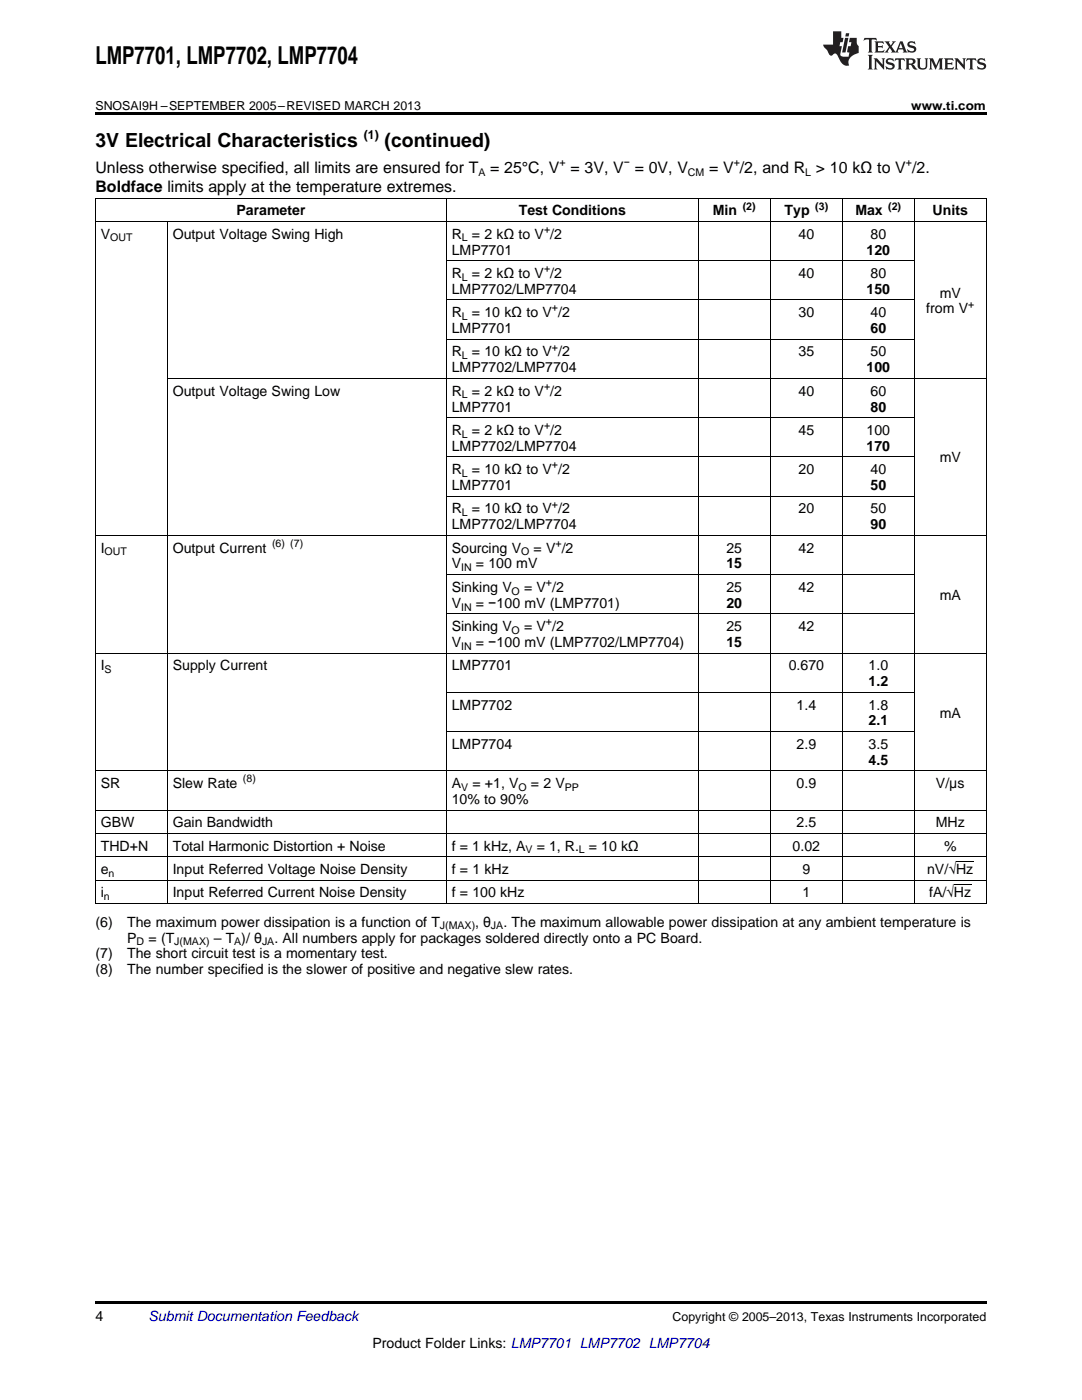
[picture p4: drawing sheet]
<svg xmlns="http://www.w3.org/2000/svg" width="216mm" height="279mm" viewBox="0 0 216 279" stroke-linecap="round" stroke-linejoin="round" font-family="sans-serif">
<defs><g id="words">
<text font-size="4.9" x="19" y="12.8">LMP7701, LMP7702, LMP7704</text>
<g font-size="3.9">
<text x="19" y="29.3">3V Electrical Characteristics</text>
<text x="76.7" y="29.3">(continued)</text>
</g>
<g font-size="3.2">
<text x="19" y="34.4">Unless otherwise specified, all limits are ensured for T</text>
<text x="97.8" y="34.4">= 25°C, V = 3V, V = 0V, V</text>
<text x="141.5" y="34.4">= V /2, and R &gt; 10 kΩ to V /2.</text>
<text x="19" y="38.3">Boldface limits apply at the temperature extremes.</text>
</g>
<g font-size="2.8">
<text x="20.1" y="47.6">V</text>
<text x="34.5" y="47.6">Output Voltage Swing High</text>
<text x="47.2" y="43">Parameter</text>
<text x="90.1" y="47.6">R</text>
<text x="94.2" y="47.6">= 2 kΩ to V /2</text>
<text x="103.5" y="43">Test Conditions</text>
<text x="142.2" y="43">Min</text>
<text x="156.6" y="43">Typ</text>
<text x="159.3" y="47.6">40</text>
<text x="170.7" y="43">Max</text>
<text x="173.7" y="47.6">80</text>
<text x="186.1" y="43">Units</text>
<text x="90.1" y="50.8">LMP7701</text>
<text x="172.9" y="50.8">120</text>
<text x="90.1" y="55.5">R</text>
<text x="90.1" y="58.6">LMP7702/LMP7704</text>
<text x="94.2" y="55.5">= 2 kΩ to V /2</text>
<text x="159.3" y="55.5">40</text>
<text x="172.9" y="58.6">150</text>
<text x="173.7" y="55.5">80</text>
<text x="187.5" y="59.4">mV</text>
<text x="90.1" y="63.3">R</text>
<text x="94.2" y="63.3">= 10 kΩ to V /2</text>
<text x="159.3" y="63.3">30</text>
<text x="173.7" y="63.3">40</text>
<text x="184.8" y="62.5">from V</text>
<text x="90.1" y="66.5">LMP7701</text>
<text x="90.1" y="71.1">R</text>
<text x="94.2" y="71.1">= 10 kΩ to V /2</text>
<text x="159.3" y="71.1">35</text>
<text x="173.7" y="66.5">60</text>
<text x="173.7" y="71.1">50</text>
<text x="90.1" y="74.3">LMP7702/LMP7704</text>
<text x="172.9" y="74.3">100</text>
<text x="34.5" y="79">Output Voltage Swing Low</text>
<text x="90.1" y="79">R</text>
<text x="90.1" y="82.1">LMP7701</text>
<text x="94.2" y="79">= 2 kΩ to V /2</text>
<text x="159.3" y="79">40</text>
<text x="173.7" y="79">60</text>
<text x="173.7" y="82.1">80</text>
<text x="90.1" y="86.8">R</text>
<text x="90.1" y="90">LMP7702/LMP7704</text>
<text x="94.2" y="86.8">= 2 kΩ to V /2</text>
<text x="159.3" y="86.8">45</text>
<text x="172.9" y="86.8">100</text>
<text x="172.9" y="90">170</text>
<text x="90.1" y="94.6">R</text>
<text x="94.2" y="94.6">= 10 kΩ to V /2</text>
<text x="159.3" y="94.6">20</text>
<text x="173.7" y="94.6">40</text>
<text x="187.5" y="92.3">mV</text>
<text x="90.1" y="97.8">LMP7701</text>
<text x="173.7" y="97.8">50</text>
<text x="90.1" y="102.4">R</text>
<text x="90.1" y="105.6">LMP7702/LMP7704</text>
<text x="94.2" y="102.4">= 10 kΩ to V /2</text>
<text x="159.3" y="102.4">20</text>
<text x="173.7" y="102.4">50</text>
<text x="173.7" y="105.6">90</text>
<text x="20.1" y="110.3">I</text>
<text x="34.5" y="110.3">Output Current</text>
<text x="90.1" y="110.3">Sourcing V</text>
<text x="90.1" y="113.5">V</text>
<text x="95" y="113.5">= 100 mV</text>
<text x="106.5" y="110.3">= V /2</text>
<text x="145" y="110.3">25</text>
<text x="145" y="113.5">15</text>
<text x="159.3" y="110.3">42</text>
<text x="90.1" y="118.1">Sinking V</text>
<text x="104.6" y="118.1">= V /2</text>
<text x="145" y="118.1">25</text>
<text x="159.3" y="118.1">42</text>
<text x="187.5" y="119.7">mA</text>
<text x="90.1" y="121.3">V</text>
<text x="90.1" y="125.9">Sinking V</text>
<text x="95" y="121.3">= −100 mV (LMP7701)</text>
<text x="104.6" y="125.9">= V /2</text>
<text x="145" y="121.3">20</text>
<text x="145" y="125.9">25</text>
<text x="159.3" y="125.9">42</text>
<text x="90.1" y="129.1">V</text>
<text x="95" y="129.1">= −100 mV (LMP7702/LMP7704)</text>
<text x="145" y="129.1">15</text>
<text x="20.1" y="133.8">I</text>
<text x="34.5" y="133.8">Supply Current</text>
<text x="90.1" y="133.8">LMP7701</text>
<text x="157.4" y="133.8">0.670</text>
<text x="173.3" y="133.8">1.0</text>
<text x="173.3" y="136.9">1.2</text>
<text x="90.1" y="141.6">LMP7702</text>
<text x="159" y="141.6">1.4</text>
<text x="173.3" y="141.6">1.8</text>
<text x="187.5" y="143.2">mA</text>
<text x="90.1" y="149.4">LMP7704</text>
<text x="159" y="149.4">2.9</text>
<text x="173.3" y="144.8">2.1</text>
<text x="173.3" y="149.4">3.5</text>
<text x="173.3" y="152.6">4.5</text>
<text x="20.1" y="157.3">SR</text>
<text x="34.5" y="157.3">Slew Rate</text>
<text x="90.1" y="157.3">A</text>
<text x="90.1" y="160.4">10% to 90%</text>
<text x="94.3" y="157.3">= +1, V</text>
<text x="105.9" y="157.3">= 2 V</text>
<text x="159" y="157.3">0.9</text>
<text x="186.8" y="157.3">V/μs</text>
<text x="20.1" y="165.1">GBW</text>
<text x="34.5" y="165.1">Gain Bandwidth</text>
<text x="159" y="165.1">2.5</text>
<text x="186.7" y="165.1">MHz</text>
<text x="20.1" y="169.8">THD+N</text>
<text x="34.5" y="169.8">Total Harmonic Distortion + Noise</text>
<text x="90.1" y="169.8">f = 1 kHz, A</text>
<text x="107.1" y="169.8">= 1, R. = 10 kΩ</text>
<text x="158.2" y="169.8">0.02</text>
<text x="188.4" y="169.8">%</text>
<text x="20.1" y="174.4">e</text>
<text x="20.1" y="179.1">i</text>
<text x="34.5" y="174.4">Input Referred Voltage Noise Density</text>
<text x="34.5" y="179.1">Input Referred Current Noise Density</text>
<text x="90.1" y="174.4">f = 1 kHz</text>
<text x="90.1" y="179.1">f = 100 kHz</text>
<text x="160.1" y="174.4">9</text>
<text x="160.1" y="179.1">1</text>
<text x="185" y="174.4">nV/√Hz</text>
<text x="185.4" y="179.1">fA/√Hz</text>
<text x="19" y="184.9">(6)</text>
<text x="25.4" y="184.9">The maximum power dissipation is a function of T</text>
<text x="94.8" y="184.9">, θ</text>
<text x="100.4" y="184.9">. The maximum allowable power dissipation at any ambient temperature is</text>
<text x="19" y="191.3">(7)</text>
<text x="25.4" y="191.3">The short circuit test is a momentary test.</text>
<text x="25.4" y="188.1">P</text>
<text x="29.6" y="188.1">= (T</text>
<text x="42.7" y="188.1">– T )/ θ</text>
<text x="54.8" y="188.1">. All numbers apply for packages soldered directly onto a PC Board.</text>
<text x="19" y="194.5">(8)</text>
<text x="25.4" y="194.5">The number specified is the slower of positive and negative slew rates.</text>
<text x="19" y="263.6">4</text>
<text x="74.3" y="269">Product Folder Links: LMP7701 LMP7702 LMP7704</text>
</g>
<text font-size="2.8" fill="#0000c8" x="29.6" y="263.6">Submit Documentation Feedback</text>
<g font-size="2.5">
<text x="19" y="21.9">SNOSAI9H –SEPTEMBER 2005–REVISED MARCH 2013</text>
<text x="181.8" y="21.9">www.ti.com</text>
<text x="72.6" y="27.7">(1)</text>
<text x="134.2" y="263.6">Copyright © 2005–2013, Texas Instruments Incorporated</text>
</g>
<g font-size="2.1">
<text x="95.5" y="35.1">A</text>
<text x="111.7" y="33.2">+</text>
<text x="124.5" y="33.2">−</text>
<text x="137.3" y="35.1">CM</text>
<text x="146.4" y="33.2">+</text>
<text x="160.7" y="35.1">L</text>
<text x="180.8" y="33.2">+</text>
<text x="148.2" y="41.8">(2)</text>
<text x="162.7" y="41.8">(3)</text>
<text x="177.2" y="41.8">(2)</text>
<text x="108.5" y="46.5">+</text>
<text x="22" y="48.2">OUT</text>
<text x="92.1" y="48.2">L</text>
<text x="92.1" y="56">L</text>
<text x="108.5" y="54.3">+</text>
<text x="92.1" y="63.9">L</text>
<text x="110.1" y="62.2">+</text>
<text x="193.2" y="61.4">+</text>
<text x="92.1" y="71.7">L</text>
<text x="110.1" y="70">+</text>
<text x="108.5" y="77.8">+</text>
<text x="92.1" y="79.5">L</text>
<text x="92.1" y="87.3">L</text>
<text x="108.5" y="85.7">+</text>
<text x="92.1" y="95.2">L</text>
<text x="110.1" y="93.5">+</text>
<text x="110.1" y="101.3">+</text>
<text x="92.1" y="103">L</text>
<text x="20.9" y="110.8">OUT</text>
<text x="54.3" y="109.1">(6) (7)</text>
<text x="104" y="110.8">O</text>
<text x="110.8" y="109.1">+</text>
<text x="92" y="114">IN</text>
<text x="102.1" y="118.7">O</text>
<text x="108.9" y="117">+</text>
<text x="92" y="121.8">IN</text>
<text x="108.9" y="124.8">+</text>
<text x="92" y="129.7">IN</text>
<text x="102.1" y="126.5">O</text>
<text x="20.9" y="134.3">S</text>
<text x="48.5" y="156.1">(8)</text>
<text x="92" y="157.8">V</text>
<text x="103.5" y="157.8">O</text>
<text x="112.7" y="157.8">PP</text>
<text x="104.9" y="170.3">V</text>
<text x="115.5" y="170.3">L</text>
<text x="20.7" y="179.6">n</text>
<text x="21.7" y="175">n</text>
<text x="87.8" y="185.5">J(MAX)</text>
<text x="98" y="185.5">JA</text>
<text x="27.3" y="188.7">D</text>
<text x="34.8" y="188.7">J(MAX)</text>
<text x="46.7" y="188.7">A</text>
<text x="52.3" y="188.7">JA</text>
</g>
</g></defs>
<path d="M19 22.5h177.8v.5h-177.8zM19 259.7h177.8v.5h-177.8z" fill="#000"/>
<g fill="none" stroke="#000" stroke-width=".2">
<path d="M19 39.5h177.8M19.1 39.6v140.7M89 39.6v140.7M139.3 39.6v140.7M153.7 39.6v140.7M168 39.6v140.7M182.4 39.6v140.7M196.8 39.6v140.7M19 44.2h177.8M33.4 44.2v136.1M89.1 59.8h93.4M89.1 52h93.4"/>
<path d="M33.4 75.5h163.4M89.1 67.7h93.4M89.1 99h93.4M89.1 91.2h93.4M89.1 83.3h93.4M19 106.8h177.8M89.1 114.7h93.4M19 130.3h177.8M89.1 138.2h93.4M89.1 122.5h93.4M19 153.8h177.8M89.1 146h93.4"/>
<path d="M19 175.6h177.8M19 171h177.8M19 166.3h177.8M19 161.7h177.8M19 180.3h177.8"/>
</g>
<g fill="#231f20">
<path d="M172.5 7.6l-.1 .5 .4-.2h.6v.1v2.1l-.2 .4h.9l-.2-.4v-2.1l.1-.1h.5l.5 .2-.2-.5zM174.5 8.3l.2 .3v1.5l-.2 .4h1.8l.2-.6a1.04 1.04 0 0 1-1.3 .2v-.7h.6l.3 .2v-.6l-.3 .2h-.6v-.6l.8-.1 .4 .3-.2-.5zM176.5 8.3l.9 1.1-.9 1.1h.8l-.2-.2 .4-.7 .5 .7-.2 .2h1.5l-.2-.2 .2-.4h.9l.1 .4-.2 .2h1l-.3-.3-.7-1.9h-.5l-.9 2-.8-1 .9-1h-.8l.1 .3-.4 .5-.3-.6 .1-.2zM179.7 8.6l.4 1h-.7zM181.3 8.4a.63 .63 0 0 0-.2 .7 .63 .63 0 0 0 .6 .4l.6 .2 .1 .2a.75 .75 0 0 1-.7 .4 .75 .75 0 0 1-.6-.5l.1 .7 .1-.1a1.11 1.11 0 0 0 1.5-.6 1.13 1.13 0 0 0-1.2-.8l-.1-.4a1.04 1.04 0 0 1 1.2 .2l-.2-.5-.2 .1-.4-.2zM173.2 10.9l.2 .4v2.2l-.2 .4h1l-.3-.4v-2.2l.3-.4zM174.3 11.6l.3 .4v1.5l-.3 .4h.8l-.2-.4v-1.3l1.5 1.7v-1.9l.2-.4h-.7l.2 .4v.9l-1.1-1.3zM177 11.8a.62 .62 0 0 0-.2 .7 .62 .62 0 0 0 .6 .4l.6 .1 .1 .3a.76 .76 0 0 1-.7 .3 .76 .76 0 0 1-.7-.4l.2 .7 .1-.1a1.11 1.11 0 0 0 1.5-.6 1.13 1.13 0 0 0-1.2-.8l-.1-.4a1.04 1.04 0 0 1 1.2 .2l-.2-.6-.2 .1-.5-.1zM178.7 11.6l-.2 .6a.61 .61 0 0 1 .8-.3v1.6l-.2 .4h.9l-.2-.4v-1.6a.63 .63 0 0 1 .7 .3l-.1-.6zM180.6 11.6l.3 .4v1.5l-.3 .4h1l-.2-.2-.1-.8 .6 .2a.76 .76 0 0 0 1.2 .7l-1-1a.58 .58 0 0 0 .6-.5 .58 .58 0 0 0-.5-.6zM181.4 11.9h.1a.45 .45 0 0 1 .5 .1 .45 .45 0 0 1 .1 .5l-.8 .2zM182.9 11.6l.2 .2a2.17 2.17 0 0 0 .3 1.9 .99 .99 0 0 0 1.6-.6v-1.1l.2-.4h-.7l.2 .2a1.92 1.92 0 0 1-.2 1.8 .6 .6 0 0 1-.9-.5v-1.1l.2-.4zM185.4 11.6l.2 .4v1.5l-.2 .4h.7l-.2-.4v-1.4l.8 1.8 .8-1.8v1.4l-.2 .4h.9l-.2-.4v-1.5l.2-.4h-.8l-.6 1.5-.6-1.5zM188.4 11.6l.2 .4v1.5l-.2 .4h1.8l.1-.6a1.04 1.04 0 0 1-1.2 .1v-.6h.5l.4 .2v-.6l-.4 .2h-.5v-.7h.8l.3 .3-.1-.6zM190.5 11.6l.2 .4v1.5l-.2 .4h.7l-.2-.4v-1.3l1.5 1.7v-1.9l.2-.4h-.7l.2 .4v.9l-1.1-1.3zM192.9 11.6l-.1 .6a.61 .61 0 0 1 .7-.3l.1 1.6-.3 .4h1l-.3-.4 .1-1.6a.63 .63 0 0 1 .7 .3l-.1-.6zM195.2 11.8a.62 .62 0 0 0-.2 .7 .62 .62 0 0 0 .6 .4l.6 .1 .1 .3a.76 .76 0 0 1-.7 .3 .76 .76 0 0 1-.6-.4l.1 .7 .1-.1a1.11 1.11 0 0 0 1.6-.6 1.13 1.13 0 0 0-1.3-.8l-.1-.4a1.04 1.04 0 0 1 1.2 .2l-.1-.6-.2 .1-.5-.1z"/>
<path d="M166.2 6.3v2.6h-1.9v.4l.8 .9a.91 .91 0 0 0 1 .8 .56 .56 0 0 1 .5-.3 .56 .56 0 0 1 .5 .3l.4 .8a1.53 1.53 0 0 0 1.9 1.2 1.54 1.54 0 0 1 1-2.1l.9-.3v-1.4a1.52 1.52 0 0 1-.4-1.6h-1.3l-.2 .8h.5l-.2 .8h-.5l-.1 1v.2l.4 .1-.2 .8a1.93 1.93 0 0 1-1.6-.3l.3-1.8h-.5l.2-.8h.4l.2-.8h-.4v-1.3zM168.6 7.6l-.6 2.9h.7l.6-2.9zM168.8 6.6l-.1 .7h.6l.2-.7z"/>
</g>
<path d="M190.4 176.6h3.4M190.8 171.9h3.4" fill="none" stroke="#000" stroke-width=".2"/>
<use href="#words"/>
</svg>
